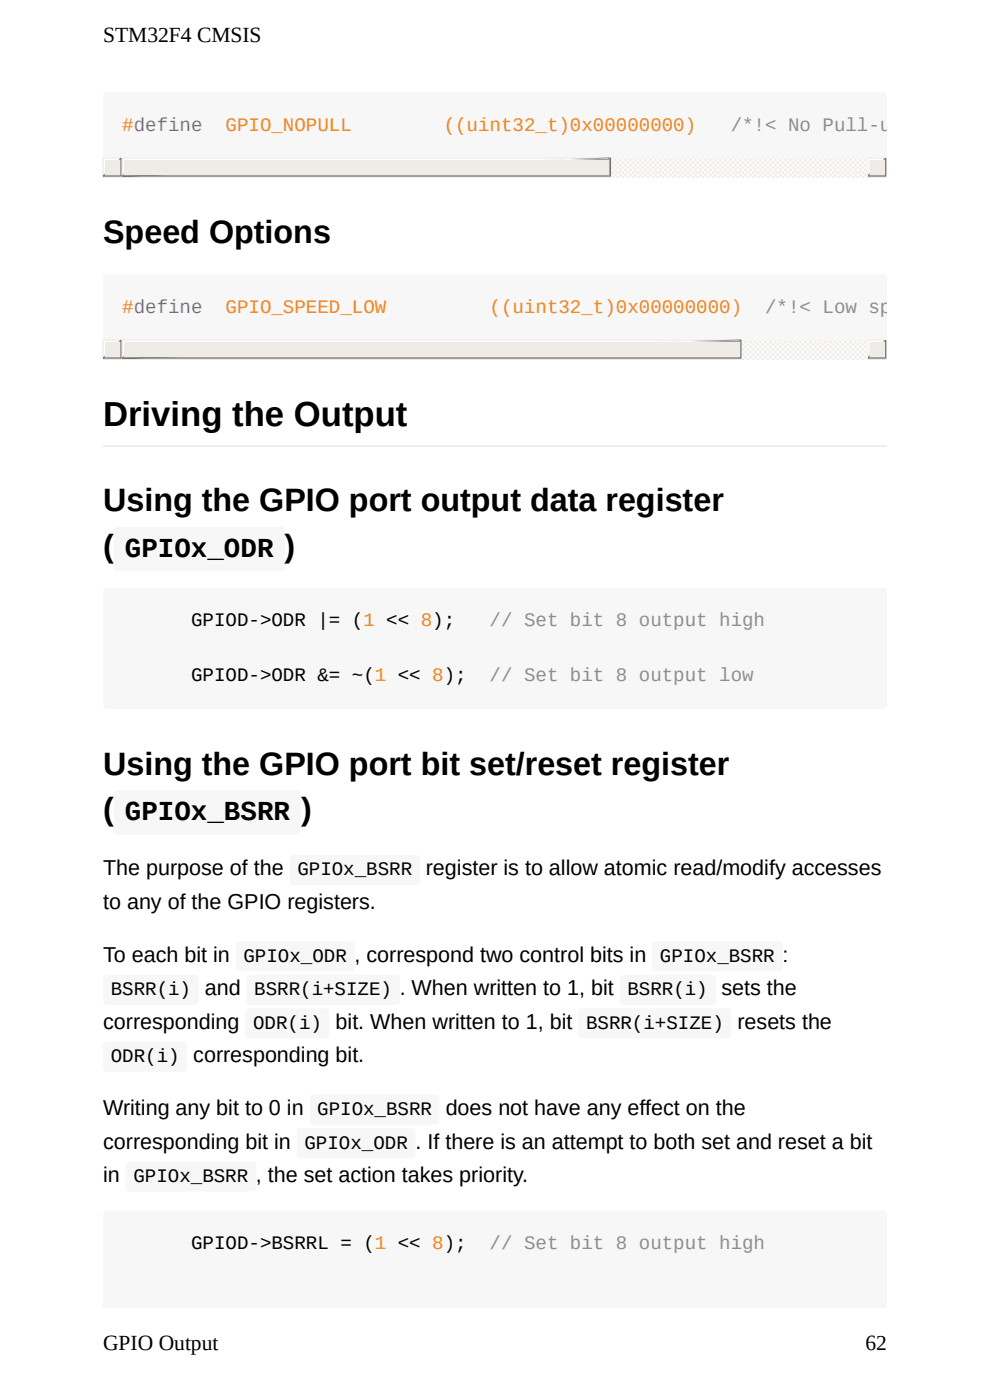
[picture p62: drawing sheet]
<svg xmlns="http://www.w3.org/2000/svg" width="210mm" height="297mm" viewBox="0 0 210 297" stroke-linecap="round" stroke-linejoin="round" font-family="sans-serif">
<defs><g id="words">
<text font-size="7.4" x="21.9" y="90.4">Driving the Output</text>
<g font-size="6.9">
<text x="21.9" y="51.6">Speed Options</text>
<text x="21.9" y="108.5">Using the GPIO port output data register</text>
<text x="21.9" y="118.1">(</text>
<text x="60.4" y="118.1">)</text>
<text x="21.9" y="164.4">Using the GPIO port bit set/reset register</text>
<text x="21.9" y="174">(</text>
<text x="63.9" y="174">)</text>
</g>
<g font-size="5.8">
<text x="26.5" y="118.1">GPIOx_ODR</text>
<text x="26.5" y="174">GPIOx_BSRR</text>
</g>
<g font-size="4.6">
<text x="21.9" y="8.9">STM32F4 CMSIS</text>
<text x="21.9" y="185.7">The purpose of the</text>
<text x="90.3" y="185.7">register is to allow atomic read/modify accesses</text>
<text x="21.9" y="192.8">to any of the GPIO registers.</text>
<text x="21.9" y="204">To each bit in</text>
<text x="75.2" y="204">,</text>
<text x="77.7" y="204">correspond two control bits in</text>
<text x="43.4" y="211.1">and</text>
<text x="87.3" y="211.1">When written to 1, bit</text>
<text x="153" y="211.1">sets the</text>
<text x="21.9" y="218.2">corresponding</text>
<text x="71.2" y="218.2">bit. When written to 1, bit</text>
<text x="156.4" y="218.2">resets the</text>
<text x="41" y="225.4">corresponding bit.</text>
<text x="21.9" y="236.5">Writing any bit to 0 in</text>
<text x="94.5" y="236.5">does not have any effect on the</text>
<text x="21.9" y="243.6">corresponding bit in</text>
<text x="88.1" y="243.6">.</text>
<text x="90.7" y="243.6">If there is an attempt to both set and reset a bit</text>
<text x="21.9" y="250.8">in</text>
<text x="56.8" y="250.8">the set action takes priority.</text>
<text x="21.9" y="286.3">GPIO Output</text>
<text x="183.6" y="286.3">62</text>
</g>
<g font-size="4.1" fill="#f5871f">
<text x="25.9" y="27.7">#define</text>
<text x="47.8" y="27.7">GPIO_NOPULL</text>
<text x="94.1" y="27.7">((uint32_t)0x00000000)</text>
<text x="25.9" y="66.3">#define</text>
<text x="47.8" y="66.3">GPIO_SPEED_LOW</text>
<text x="103.9" y="66.3">((uint32_t)0x00000000)</text>
</g>
<g font-size="4.1" fill="#8e908c">
<text x="155" y="27.7">/*!&lt; No Pull-u</text>
<text x="162.3" y="66.3">/*!&lt; Low sp</text>
<text x="103.9" y="132.9">// Set bit 8 output high</text>
<text x="103.9" y="144.6">// Set bit 8 output low</text>
<text x="103.9" y="265">// Set bit 8 output high</text>
</g>
<g font-size="4.1">
<text x="40.5" y="132.9">GPIOD-&gt;ODR |= (1 &lt;&lt; 8);</text>
<text x="40.5" y="144.6">GPIOD-&gt;ODR &amp;= ~(1 &lt;&lt; 8);</text>
<text x="63.1" y="185.7">GPIOx_BSRR</text>
<text x="51.7" y="204">GPIOx_ODR</text>
<text x="140" y="204">GPIOx_BSRR :</text>
<text x="23.5" y="211.1">BSRR(i)</text>
<text x="53.9" y="211.1">BSRR(i+SIZE) .</text>
<text x="133.1" y="211.1">BSRR(i)</text>
<text x="53.7" y="218.2">ODR(i)</text>
<text x="124.3" y="218.2">BSRR(i+SIZE)</text>
<text x="23.5" y="225.4">ODR(i)</text>
<text x="67.3" y="236.5">GPIOx_BSRR</text>
<text x="64.6" y="243.6">GPIOx_ODR</text>
<text x="28.3" y="250.8">GPIOx_BSRR ,</text>
<text x="40.5" y="265">GPIOD-&gt;BSRRL = (1 &lt;&lt; 8);</text>
</g>
</g></defs>
<path d="M22.1 19.8l.5-.2h164.8a.76 .76 0 0 1 .7 .7v16.5a.76 .76 0 0 1-.7 .8h-164.8a.76 .76 0 0 1-.7-.8v-16.5z" fill-rule="evenodd" fill="#f7f7f7"/>
<path d="M21.9 33.5h166.2v4.1h-166.2z" fill="#efebe7"/>
<path d="M21.9 33.5h3.5l-3.5 3.6z" fill="none" stroke="#efebe7" stroke-width=".25"/>
<path d="M25.7 33.5v3.8h-3.8z" fill="none" stroke="#767472" stroke-width=".25"/>
<path d="M22.1 33.8h3.1l-3.1 3z" fill="none" stroke="#fff" stroke-width=".25"/>
<path d="M25.4 33.8v3.3h-3.3z" fill="none" stroke="#9f9d9a" stroke-width=".25"/>
<path d="M22.4 34h3v3.1h-3z" fill="#efebe7"/>
<path d="M184.1 33.5h3.5l-3.5 3.6z" fill="none" stroke="#efebe7" stroke-width=".25"/>
<path d="M187.9 33.5v3.8h-3.8z" fill="none" stroke="#767472" stroke-width=".25"/>
<path d="M184.3 33.8h3.1l-3.1 3z" fill="none" stroke="#fff" stroke-width=".25"/>
<path d="M187.6 33.8v3.3h-3.3z" fill="none" stroke="#9f9d9a" stroke-width=".25"/>
<path d="M184.6 34h3v3.1h-3z" fill="#efebe7"/>
<path d="M129.7 33.5h54.4v4.1h-54.4z" fill-rule="evenodd" fill="#efebe7"/>
<path d="M129.7 33.5h54.4v4.1h-54.4z" fill-rule="evenodd" fill="#fff"/>
<path d="M25.9 33.5h103.3l-103.3 3.6z" fill="none" stroke="#efebe7" stroke-width=".25"/>
<path d="M25.9 37.3l103.6-3.8v3.8z" fill="none" stroke="#767472" stroke-width=".25"/>
<path d="M26.2 33.8h102.8l-102.8 3z" fill="none" stroke="#fff" stroke-width=".25"/>
<path d="M26.2 37.1l103-3.3v3.3z" fill="none" stroke="#9f9d9a" stroke-width=".25"/>
<path d="M26.4 34h102.8v3.1h-102.8z" fill="#efebe7"/>
<path d="M22.1 58.4l.5-.2h164.8a.76 .76 0 0 1 .7 .7v16.6a.76 .76 0 0 1-.7 .7h-164.8a.76 .76 0 0 1-.7-.7v-16.6z" fill-rule="evenodd" fill="#f7f7f7"/>
<path d="M21.9 72.2h166.2v4h-166.2z" fill="#efebe7"/>
<path d="M21.9 72.2h3.5l-3.5 3.5z" fill="none" stroke="#efebe7" stroke-width=".25"/>
<path d="M25.7 72.2v3.8h-3.8z" fill="none" stroke="#767472" stroke-width=".25"/>
<path d="M22.1 72.4h3.1l-3.1 3.1z" fill="none" stroke="#fff" stroke-width=".25"/>
<path d="M25.4 72.4v3.3h-3.3z" fill="none" stroke="#9f9d9a" stroke-width=".25"/>
<path d="M22.4 72.7h3v3h-3z" fill="#efebe7"/>
<path d="M184.1 72.2h3.5l-3.5 3.5z" fill="none" stroke="#efebe7" stroke-width=".25"/>
<path d="M187.9 72.2v3.8h-3.8z" fill="none" stroke="#767472" stroke-width=".25"/>
<path d="M184.3 72.4h3.1l-3.1 3.1z" fill="none" stroke="#fff" stroke-width=".25"/>
<path d="M187.6 72.4v3.3h-3.3z" fill="none" stroke="#9f9d9a" stroke-width=".25"/>
<path d="M184.6 72.7h3v3h-3z" fill="#efebe7"/>
<path d="M157.4 72.2h26.7v4h-26.7z" fill-rule="evenodd" fill="#efebe7"/>
<path d="M157.4 72.2h26.7v4h-26.7z" fill-rule="evenodd" fill="#fff"/>
<path d="M25.9 72.2h131l-131 3.5z" fill="none" stroke="#efebe7" stroke-width=".25"/>
<path d="M25.9 76l131.3-3.8v3.8z" fill="none" stroke="#767472" stroke-width=".25"/>
<path d="M26.2 72.4h130.5l-130.5 3.1z" fill="none" stroke="#fff" stroke-width=".25"/>
<path d="M26.2 75.7l130.7-3.3v3.3z" fill="none" stroke="#9f9d9a" stroke-width=".25"/>
<path d="M26.4 72.7h130.5v3h-130.5z" fill="#efebe7"/>
<g fill="#f7f7f7">
<path d="M22.1 125l.5-.3h164.8a.76 .76 0 0 1 .7 .8v24.1a.76 .76 0 0 1-.7 .8h-164.8a.76 .76 0 0 1-.7-.8v-24.1z" fill-rule="evenodd"/>
<path d="M22.1 257.1l.5-.2h164.8a.76 .76 0 0 1 .7 .7v19.9h-166.2v-19.9z" fill-rule="evenodd"/>
<path d="M61.7 181.6l.5-.2h26.2a.76 .76 0 0 1 .7 .8v4.8a.76 .76 0 0 1-.7 .8h-26.2a.76 .76 0 0 1-.7-.8v-4.8z" fill-rule="evenodd"/>
<path d="M50.3 199.9l.5-.2h23.6a.76 .76 0 0 1 .8 .8v4.8a.76 .76 0 0 1-.8 .7h-23.6a.76 .76 0 0 1-.8-.7v-4.8z" fill-rule="evenodd"/>
<path d="M138.6 199.9l.5-.2h26.2a.76 .76 0 0 1 .7 .8v4.8a.76 .76 0 0 1-.7 .7h-26.2a.76 .76 0 0 1-.7-.7v-4.8z" fill-rule="evenodd"/>
<path d="M22.1 207l.5-.2h18.8a.76 .76 0 0 1 .8 .8v4.8a.76 .76 0 0 1-.8 .8h-18.8a.76 .76 0 0 1-.7-.8v-4.8z" fill-rule="evenodd"/>
<path d="M52.6 207l.5-.2h31a.76 .76 0 0 1 .7 .8v4.8a.76 .76 0 0 1-.7 .8h-31a.76 .76 0 0 1-.8-.8v-4.8z" fill-rule="evenodd"/>
<path d="M131.7 207l.6-.2h18.8a.76 .76 0 0 1 .7 .8v4.8a.76 .76 0 0 1-.7 .8h-18.8a.76 .76 0 0 1-.8-.8v-4.8z" fill-rule="evenodd"/>
<path d="M52.3 214.1l.5-.2h16.3a.76 .76 0 0 1 .7 .8v4.8a.76 .76 0 0 1-.7 .8h-16.3a.76 .76 0 0 1-.7-.8v-4.8z" fill-rule="evenodd"/>
<path d="M122.9 214.1l.5-.2h31a.76 .76 0 0 1 .7 .8v4.8a.76 .76 0 0 1-.7 .8h-31a.76 .76 0 0 1-.8-.8v-4.8z" fill-rule="evenodd"/>
<path d="M22.1 221.3l.5-.3h16.3a.76 .76 0 0 1 .7 .8v4.8a.76 .76 0 0 1-.7 .8h-16.3a.76 .76 0 0 1-.7-.8v-4.8z" fill-rule="evenodd"/>
<path d="M66 232.4l.5-.2h25.9a.76 .76 0 0 1 .8 .8v4.8a.76 .76 0 0 1-.8 .8h-25.9a.76 .76 0 0 1-.7-.8v-4.8z" fill-rule="evenodd"/>
<path d="M63.2 239.6l.6-.3h23.6a.76 .76 0 0 1 .7 .8v4.8a.76 .76 0 0 1-.7 .8h-23.6a.76 .76 0 0 1-.8-.8v-4.8z" fill-rule="evenodd"/>
<path d="M26.9 246.7l.6-.3h26.1a.76 .76 0 0 1 .8 .8v4.8a.76 .76 0 0 1-.8 .8h-26.1a.76 .76 0 0 1-.8-.8v-4.8z" fill-rule="evenodd"/>
</g>
<path d="M21.9 94.6h166.2" fill="none" stroke="#eee" stroke-width=".25"/>
<g fill="#f7f7f7">
<path d="M24.4 112l.5-.2h34.8a.76 .76 0 0 1 .8 .7v7.9a.76 .76 0 0 1-.8 .8h-34.8a.76 .76 0 0 1-.7-.8v-7.9z" fill-rule="evenodd"/>
<path d="M24.4 167.9l.5-.2h38.1a.76 .76 0 0 1 .8 .7v7.9a.76 .76 0 0 1-.8 .8h-38.1a.76 .76 0 0 1-.7-.8v-7.9z" fill-rule="evenodd"/>
</g>
<use href="#words"/>
</svg>
